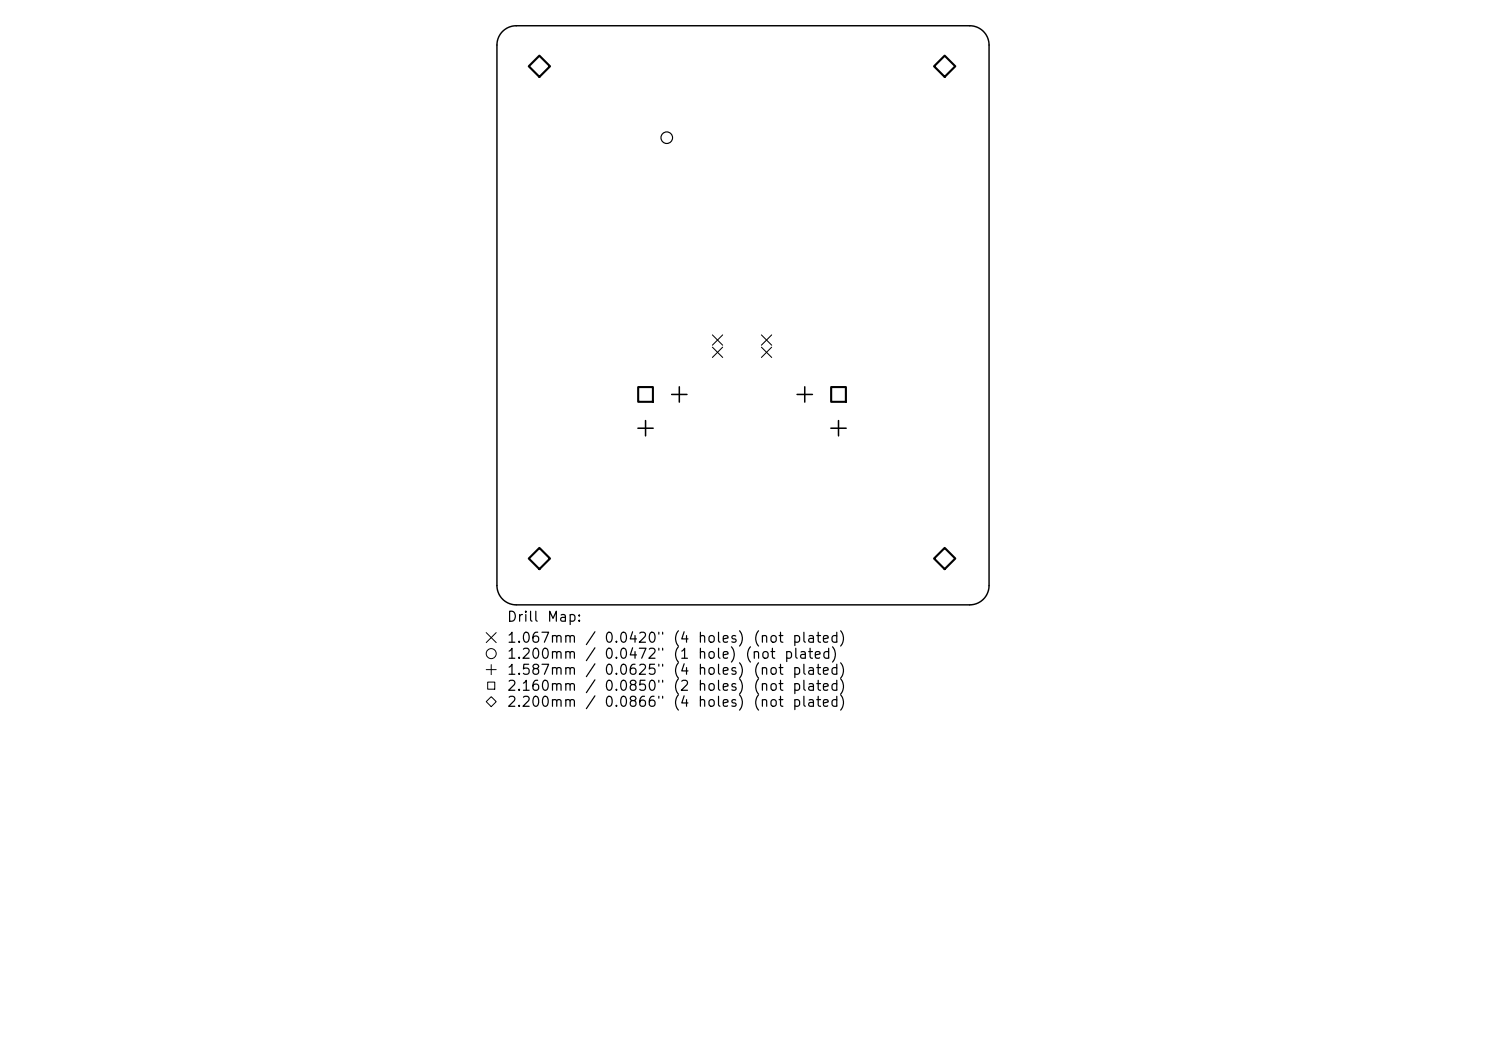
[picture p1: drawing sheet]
<svg xmlns="http://www.w3.org/2000/svg" width="297mm" height="210mm" viewBox="0 0 297 210" stroke-linecap="round" stroke-linejoin="round" font-family="sans-serif">
<defs><g id="words">
<g font-size="2">
<text x="101.2" y="124.7">Drill</text>
<text x="109.2" y="124.7">Map:</text>
<text x="101.2" y="128.9">1.067mm</text>
<text x="116.8" y="128.9">/</text>
<text x="120.6" y="128.9">0.0420&quot;</text>
<text x="134.3" y="128.9">(4</text>
<text x="139.3" y="128.9">holes)</text>
<text x="150.4" y="128.9">(not</text>
<text x="158.2" y="128.9">plated)</text>
<text x="101.2" y="132.1">1.200mm</text>
<text x="101.2" y="135.3">1.587mm</text>
<text x="116.8" y="132.1">/</text>
<text x="116.8" y="135.3">/</text>
<text x="120.6" y="132.1">0.0472&quot;</text>
<text x="120.6" y="135.3">0.0625&quot;</text>
<text x="134.3" y="132.1">(1</text>
<text x="134.3" y="135.3">(4</text>
<text x="139.3" y="132.1">hole)</text>
<text x="139.3" y="135.3">holes)</text>
<text x="148.7" y="132.1">(not</text>
<text x="150.4" y="135.3">(not</text>
<text x="156.6" y="132.1">plated)</text>
<text x="158.2" y="135.3">plated)</text>
<text x="101.2" y="138.5">2.160mm</text>
<text x="101.2" y="141.7">2.200mm</text>
<text x="116.8" y="138.5">/</text>
<text x="116.8" y="141.7">/</text>
<text x="120.6" y="138.5">0.0850&quot;</text>
<text x="120.6" y="141.7">0.0866&quot;</text>
<text x="134.3" y="138.5">(2</text>
<text x="134.3" y="141.7">(4</text>
<text x="139.3" y="138.5">holes)</text>
<text x="139.3" y="141.7">holes)</text>
<text x="150.4" y="138.5">(not</text>
<text x="150.4" y="141.7">(not</text>
<text x="158.2" y="138.5">plated)</text>
<text x="158.2" y="141.7">plated)</text>
</g>
</g></defs>
<path d="M100.5 6.3a3.9 3.9 0 0 1 2.7-1.2h90.6a3.9 3.9 0 0 1 3.9 3.9v108a3.9 3.9 0 0 1-3.9 3.9h-90.6a3.9 3.9 0 0 1-3.9-3.9v-108a3.9 3.9 0 0 1 1.2-2.7z" fill="none" stroke="#000" stroke-width=".29"/>
<path d="M142.4 66.9l2 2.1M142.4 69.4l2 2M144.4 66.9l-2 2.1M144.4 69.4l-2 2M152.2 66.9l2 2.1M152.2 69.4l2 2M154.2 66.9l-2 2.1M154.2 69.4l-2 2" fill="none" stroke="#000" stroke-width=".21"/>
<circle cx="133.3" cy="27.5" r="1.16" fill="none" stroke="#000" stroke-width=".23"/>
<path d="M134.2 78.8h3.1M135.8 77.3v3M159.3 78.8h3.1M160.8 77.3v3M127.5 85.6h3.1M129 84v3.1M166.1 85.6h3M167.6 84v3.1" fill="none" stroke="#000" stroke-width=".31"/>
<path d="M105.7 13.2l2.1-2.1 2.1 2.1-2.1 2.2zM186.7 13.2l2.1-2.1 2.1 2.1-2.1 2.2zM127.5 77.3h3v3h-3zM166.1 77.3h3v3h-3zM105.7 111.6l2.1-2.1 2.1 2.1-2.1 2.1zM186.7 111.6l2.1-2.1 2.1 2.1-2.1 2.1z" fill="none" stroke="#000" stroke-width=".42"/>
<g fill="none" stroke="#000" stroke-width=".2">
<path d="M97.2 126.4l2 2M97.2 133.8h2M97.5 136.3h1.4v1.4h-1.4zM98.2 132.8v2M99.2 126.4l-2 2M97.2 140.2l1-1 1 1-1 1z"/>
<circle cx="98.2" cy="130.6" r="1"/>
</g>
<use href="#words"/>
</svg>
